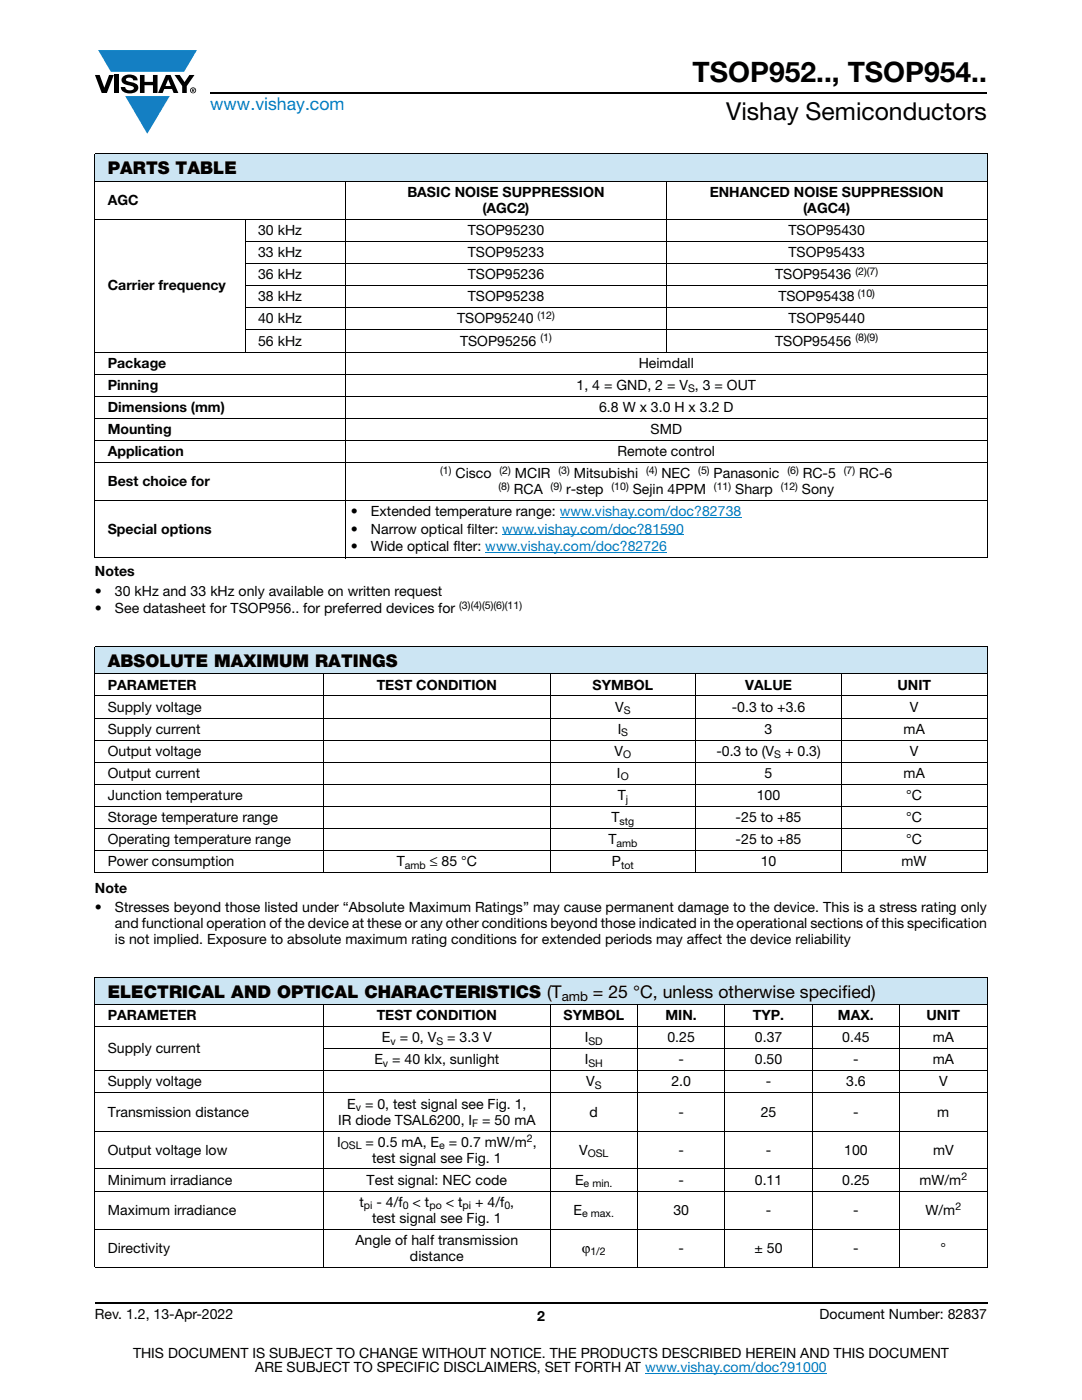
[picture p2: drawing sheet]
<svg xmlns="http://www.w3.org/2000/svg" width="216mm" height="279mm" viewBox="0 0 216 279" stroke-linecap="round" stroke-linejoin="round" font-family="sans-serif">
<defs><g id="words">
<text font-size="5.6" x="138.2" y="16.4">TSOP952.., TSOP954..</text>
<text font-size="4.9" x="144.9" y="24">Vishay Semiconductors</text>
<text font-size="3.5" fill="#007ec4" x="42" y="21.9">www.vishay.com</text>
<g font-size="3.5">
<text x="21.5" y="34.8">PARTS TABLE</text>
<text x="21.5" y="133.1">ABSOLUTE MAXIMUM RATINGS</text>
<text x="21.5" y="199.1">ELECTRICAL AND OPTICAL CHARACTERISTICS (T</text>
<text x="118.3" y="199.1">= 25 °C, unless otherwise specified)</text>
</g>
<g font-size="2.8">
<text x="21.5" y="40.9">AGC</text>
<text x="81.3" y="39.3">BASIC NOISE SUPPRESSION</text>
<text x="141.6" y="39.3">ENHANCED NOISE SUPPRESSION</text>
<text x="51.5" y="46.9">30 kHz</text>
<text x="93.3" y="46.9">TSOP95230</text>
<text x="96.2" y="42.5">(AGC2)</text>
<text x="157.3" y="46.9">TSOP95430</text>
<text x="160.3" y="42.5">(AGC4)</text>
<text x="51.5" y="51.3">33 kHz</text>
<text x="93.3" y="51.3">TSOP95233</text>
<text x="157.3" y="51.3">TSOP95433</text>
<text x="21.5" y="57.9">Carrier frequency</text>
<text x="51.5" y="55.7">36 kHz</text>
<text x="93.3" y="55.7">TSOP95236</text>
<text x="154.7" y="55.7">TSOP95436</text>
<text x="51.5" y="60.1">38 kHz</text>
<text x="51.5" y="64.5">40 kHz</text>
<text x="91.2" y="64.5">TSOP95240</text>
<text x="93.3" y="60.1">TSOP95238</text>
<text x="155.3" y="60.1">TSOP95438</text>
<text x="157.3" y="64.5">TSOP95440</text>
<text x="51.5" y="69">56 kHz</text>
<text x="91.8" y="69">TSOP95256</text>
<text x="154.7" y="69">TSOP95456</text>
<text x="21.5" y="73.4">Package</text>
<text x="21.5" y="77.8">Pinning</text>
<text x="115" y="77.8">1, 4 = GND, 2 = V , 3 = OUT</text>
<text x="127.4" y="73.4">Heimdall</text>
<text x="21.5" y="82.2">Dimensions (mm)</text>
<text x="119.5" y="82.2">6.8 W x 3.0 H x 3.2 D</text>
<text x="21.5" y="86.6">Mounting</text>
<text x="129.8" y="86.6">SMD</text>
<text x="21.5" y="91">Application</text>
<text x="90.9" y="95.4">Cisco</text>
<text x="102.7" y="95.4">MCIR</text>
<text x="114.5" y="95.4">Mitsubishi</text>
<text x="123.2" y="91">Remote control</text>
<text x="132" y="95.4">NEC</text>
<text x="142.4" y="95.4">Panasonic</text>
<text x="160.2" y="95.4">RC-5</text>
<text x="171.5" y="95.4">RC-6</text>
<text x="21.5" y="97">Best choice for</text>
<text x="102.5" y="98.6">RCA</text>
<text x="112.9" y="98.6">r-step</text>
<text x="126.3" y="98.6">Sejin 4PPM</text>
<text x="146.7" y="98.6">Sharp</text>
<text x="160" y="98.6">Sony</text>
<text x="21.5" y="106.5">Special options</text>
<text x="70" y="106.5">•</text>
<text x="70" y="103">•</text>
<text x="74" y="106.5">Narrow optical filter: www.vishay.com/doc?81590</text>
<text x="74" y="103">Extended temperature range: www.vishay.com/doc?82738</text>
<text x="70" y="110">•</text>
<text x="74" y="110">Wide optical flter: www.vishay.com/doc?82726</text>
<text x="18.9" y="115">Notes</text>
<text x="18.9" y="118.9">•</text>
<text x="22.9" y="118.9">30 kHz and 33 kHz only available on written request</text>
<text x="18.9" y="122.4">•</text>
<text x="22.9" y="122.4">See datasheet for TSOP956.. for preferred devices for</text>
<text x="21.5" y="137.6">PARAMETER</text>
<text x="75.2" y="137.6">TEST CONDITION</text>
<text x="118.2" y="137.6">SYMBOL</text>
<text x="148.7" y="137.6">VALUE</text>
<text x="179.1" y="137.6">UNIT</text>
<text x="21.5" y="142">Supply voltage</text>
<text x="122.8" y="142">V</text>
<text x="146" y="142">-0.3 to +3.6</text>
<text x="181.6" y="142">V</text>
<text x="21.5" y="146.4">Supply current</text>
<text x="123.3" y="146.4">I</text>
<text x="152.6" y="146.4">3</text>
<text x="180.3" y="146.4">mA</text>
<text x="21.5" y="155.2">Output current</text>
<text x="21.5" y="150.8">Output voltage</text>
<text x="122.6" y="150.8">V</text>
<text x="123.1" y="155.2">I</text>
<text x="142.9" y="150.8">-0.3 to (V</text>
<text x="152.6" y="155.2">5</text>
<text x="156.7" y="150.8">+ 0.3)</text>
<text x="180.3" y="155.2">mA</text>
<text x="181.6" y="150.8">V</text>
<text x="21.5" y="159.7">Junction temperature</text>
<text x="123.3" y="159.7">T</text>
<text x="151" y="159.7">100</text>
<text x="180.8" y="159.7">°C</text>
<text x="21.5" y="164.1">Storage temperature range</text>
<text x="122" y="164.1">T</text>
<text x="146.8" y="164.1">-25 to +85</text>
<text x="180.8" y="164.1">°C</text>
<text x="21.5" y="168.5">Operating temperature range</text>
<text x="21.5" y="172.9">Power consumption</text>
<text x="79.2" y="172.9">T</text>
<text x="85.8" y="172.9">≤ 85 °C</text>
<text x="121.4" y="168.5">T</text>
<text x="122.1" y="172.9">P</text>
<text x="146.8" y="168.5">-25 to +85</text>
<text x="151.8" y="172.9">10</text>
<text x="179.9" y="172.9">mW</text>
<text x="180.8" y="168.5">°C</text>
<text x="18.9" y="178.2">Note</text>
<text x="18.9" y="182.1">•</text>
<text x="22.9" y="185.2">and functional operation of the device at these or any other conditions beyond those indicated in the operational sections of this specification</text>
<text x="22.9" y="182.1">Stresses beyond those listed under “Absolute Maximum Ratings” may cause permanent damage to the device. This is a stress rating only</text>
<text x="22.9" y="188.4">is not implied. Exposure to absolute maximum rating conditions for extended periods may affect the device reliability</text>
<text x="21.5" y="203.6">PARAMETER</text>
<text x="75.2" y="203.6">TEST CONDITION</text>
<text x="112.4" y="203.6">SYMBOL</text>
<text x="132.8" y="203.6">MIN.</text>
<text x="150.2" y="203.6">TYP.</text>
<text x="167.2" y="203.6">MAX.</text>
<text x="184.9" y="203.6">UNIT</text>
<text x="76.2" y="208">E = 0, V</text>
<text x="89.2" y="208">= 3.3 V</text>
<text x="116.7" y="208">I</text>
<text x="133.2" y="208">0.25</text>
<text x="150.6" y="208">0.37</text>
<text x="168.1" y="208">0.45</text>
<text x="186.1" y="208">mA</text>
<text x="21.5" y="210.2">Supply current</text>
<text x="74.7" y="212.4">E = 40 klx, sunlight</text>
<text x="116.7" y="212.4">I</text>
<text x="135.4" y="212.4">-</text>
<text x="150.6" y="212.4">0.50</text>
<text x="170.2" y="212.4">-</text>
<text x="186.1" y="212.4">mA</text>
<text x="21.5" y="216.8">Supply voltage</text>
<text x="69.3" y="221.3">E = 0, test signal see Fig. 1,</text>
<text x="117" y="216.8">V</text>
<text x="134" y="216.8">2.0</text>
<text x="152.8" y="216.8">-</text>
<text x="168.8" y="216.8">3.6</text>
<text x="187.4" y="216.8">V</text>
<text x="21.5" y="222.8">Transmission distance</text>
<text x="67.5" y="224.4">IR diode TSAL6200, I</text>
<text x="96.2" y="224.4">= 50 mA</text>
<text x="117.6" y="222.8">d</text>
<text x="135.4" y="222.8">-</text>
<text x="151.8" y="222.8">25</text>
<text x="170.2" y="222.8">-</text>
<text x="187" y="222.8">m</text>
<text x="21.5" y="230.4">Output voltage low</text>
<text x="67.3" y="228.8">I</text>
<text x="72.9" y="228.8">= 0.5 mA, E = 0.7 mW/m ,</text>
<text x="74.2" y="232">test signal see Fig. 1</text>
<text x="115.5" y="230.4">V</text>
<text x="135.4" y="230.4">-</text>
<text x="152.8" y="230.4">-</text>
<text x="168.4" y="230.4">100</text>
<text x="186.2" y="230.4">mV</text>
<text x="21.5" y="236.4">Minimum irradiance</text>
<text x="73.2" y="236.4">Test signal: NEC code</text>
<text x="114.7" y="236.4">E</text>
<text x="135.4" y="236.4">-</text>
<text x="150.6" y="236.4">0.11</text>
<text x="168.1" y="236.4">0.25</text>
<text x="183.5" y="236.4">mW/m</text>
<text x="21.5" y="242.4">Maximum irradiance</text>
<text x="71.8" y="240.8">t</text>
<text x="74.2" y="244">test signal see Fig. 1</text>
<text x="75.1" y="240.8">- 4/f &lt; t</text>
<text x="88.9" y="240.8">&lt; t</text>
<text x="94.8" y="240.8">+ 4/f ,</text>
<text x="114.4" y="242.4">E</text>
<text x="134.4" y="242.4">30</text>
<text x="152.8" y="242.4">-</text>
<text x="170.2" y="242.4">-</text>
<text x="184.7" y="242.4">W/m</text>
<text x="21.5" y="250">Directivity</text>
<text x="70.9" y="248.4">Angle of half transmission</text>
<text x="81.8" y="251.6">distance</text>
<text x="116.1" y="250">ϕ</text>
<text x="135.4" y="250">-</text>
<text x="150.6" y="250">± 50</text>
<text x="170.2" y="250">-</text>
<text x="187.7" y="250">°</text>
<text x="18.9" y="263.3">Rev. 1.2, 13-Apr-2022</text>
<text x="107.2" y="263.6">2</text>
<text x="163.6" y="263.3">Document Number: 82837</text>
<text x="26.5" y="271">THIS DOCUMENT IS SUBJECT TO CHANGE WITHOUT NOTICE. THE PRODUCTS DESCRIBED HEREIN AND THIS DOCUMENT</text>
<text x="50.9" y="273.8">ARE SUBJECT TO SPECIFIC DISCLAIMERS, SET FORTH AT www.vishay.com/doc?91000</text>
</g>
<text font-size="2.6" x="112.1" y="199.7">amb</text>
<g font-size="2.1">
<text x="170.7" y="54.9">(2)(7)</text>
<text x="171.2" y="59.3">(10)</text>
<text x="107.3" y="63.7">(12)</text>
<text x="107.8" y="68.1">(1)</text>
<text x="170.7" y="68.1">(8)(9)</text>
<text x="137.3" y="78.3">S</text>
<text x="87.8" y="94.6">(1)</text>
<text x="99.7" y="94.6">(2)</text>
<text x="111.4" y="94.6">(3)</text>
<text x="128.9" y="94.6">(4)</text>
<text x="139.3" y="94.6">(5)</text>
<text x="157.1" y="94.6">(6)</text>
<text x="168.4" y="94.6">(7)</text>
<text x="99.5" y="97.7">(8)</text>
<text x="109.9" y="97.7">(9)</text>
<text x="122" y="97.7">(10)</text>
<text x="142.5" y="97.7">(11)</text>
<text x="155.8" y="97.7">(12)</text>
<text x="91.7" y="121.6">(3)(4)(5)(6)(11)</text>
<text x="124.5" y="142.5">S</text>
<text x="124" y="146.9">S</text>
<text x="123.9" y="155.7">O</text>
<text x="124.4" y="151.3">O</text>
<text x="154.5" y="151.3">S</text>
<text x="124.9" y="160.2">j</text>
<text x="123.6" y="164.6">stg</text>
<text x="80.8" y="173.4">amb</text>
<text x="123" y="169">amb</text>
<text x="123.9" y="173.4">tot</text>
<text x="77.9" y="208.5">v</text>
<text x="87.1" y="208.5">S</text>
<text x="117.4" y="208.5">SD</text>
<text x="76.4" y="212.9">v</text>
<text x="117.4" y="212.9">SH</text>
<text x="71" y="221.8">v</text>
<text x="118.7" y="217.3">S</text>
<text x="94.2" y="224.9">F</text>
<text x="105.1" y="228">2</text>
<text x="68" y="229.3">OSL</text>
<text x="87.7" y="229.3">e</text>
<text x="117.3" y="230.9">OSL</text>
<text x="116.5" y="236.9">e min.</text>
<text x="191.8" y="235.6">2</text>
<text x="72.6" y="241.3">pi</text>
<text x="80.4" y="241.3">0</text>
<text x="85.7" y="241.3">po</text>
<text x="92.3" y="241.3">pi</text>
<text x="100.6" y="241.3">0</text>
<text x="116.2" y="242.9">e max.</text>
<text x="190.6" y="241.6">2</text>
<text x="117.8" y="250.5">1/2</text>
</g>
</g></defs>
<g fill="#147fc3">
<path d="M19.6 10h19.7l-2.6 4.3h-1.1h-13.5z"/>
<path d="M25 19.2h8.9l-4.5 7.5z"/>
</g>
<g fill="#000">
<path d="M18.9 15h1l.9 2.5 1-2.5h.9l-1.4 3.6h-1zM22.9 15h.9v3.6h-.9zM24.6 15.3a2.1 2.1 0 0 1 2.8 .3l.1 .4h-.9a.79 .79 0 0 0-.7-.5 .79 .79 0 0 0-.8 .4l.3 .3 1 .2a1.08 1.08 0 0 1 1.2 1 1.08 1.08 0 0 1-1.1 1.2 1.73 1.73 0 0 1-2.4-1.2h.9a.96 .96 0 0 0 .8 .6 .96 .96 0 0 0 .9-.4 1.31 1.31 0 0 0-1.2-.6 1.03 1.03 0 0 1-1.1-.6 1.03 1.03 0 0 1 .2-1.1zM27.9 15h.9v1.3h1.7v-1.3h.9v3.6h-.9v-1.6h-1.7v1.6h-.9zM34.8 15h1.1l.9 1.4 1-1.4h1l-1.5 2.2v1.4h-.9v-1.4z"/>
<path d="M33.6 15.9l.5 1.3h-1.1zM33.1 15l-1.6 3.6h1l.3-.8h1.5l.3 .8h1l-1.6-3.6z"/>
<path d="M38.4 17.8h.2v.2h-.2zM38.3 17.7v.7h.1v-.3l.4 .3-.2-.3 .2-.2-.1-.2z"/>
<path d="M38.1 18a.46 .46 0 0 1 .9 0 .46 .46 0 0 1-.9 0zM37.9 18a.6 .6 0 0 0 1.2 0 .6 .6 0 0 0-1.2 0z"/>
</g>
<path d="M42 18.6h155M18.9 260h178.1" fill="none" stroke="#000" stroke-width=".36"/>
<path d="M128.7 274h36.3" fill="none" stroke="#007ec4" stroke-width=".2"/>
<path d="M18.9 30.7h178.1v5.5h-178.1z" fill="#cce5f3"/>
<path d="M96.8 110.3h36.3M100.2 106.8h36.3M111.7 103.2h36.2" fill="none" stroke="#007ec4" stroke-width=".2"/>
<g fill="#cce5f3">
<path d="M18.9 129h178.1v5.5h-178.1z"/>
<path d="M18.9 195h178.1v5.5h-178.1z"/>
</g>
<g fill="none" stroke="#000" stroke-width=".2">
<path d="M18.9 30.7h178.1M18.9 36.2h178.1M18.9 30.8v80.5M68.9 36.1v75.3M132.9 36.1v34.2M197 30.8v80.5M18.9 43.8h178.1M48.9 48.2h148.1M48.9 52.6h148.1M48.9 57h148.1M48.9 43.7v26.6M18.9 70.3h178.1"/>
<path d="M18.9 74.7h178.1M18.9 79.1h178.1M48.9 61.4h148.1M48.9 65.8h148.1M18.9 83.5h178.1M18.9 87.9h178.1M18.9 92.3h178.1M18.9 99.9h178.1M18.9 111.3h178.1M18.9 129h178.1M18.9 134.5h178.1M18.9 138.9h178.1"/>
<path d="M18.9 129.1v45M64.6 134.4v39.9M109.8 134.4v39.9M138.8 134.4v39.9M167.9 134.4v39.9M197 129.1v45M18.9 143.3h178.1M18.9 147.7h178.1M18.9 152.1h178.1M18.9 156.5h178.1M18.9 161h178.1M18.9 165.4h178.1"/>
<path d="M18.9 169.8h178.1M18.9 174.2h178.1M18.9 195h178.1M18.9 195.1v57.7M197 195.1v57.7M18.9 200.5h178.1M18.9 204.9h178.1M18.9 213.7h178.1M18.9 218.1h178.1M64.5 209.3h132.5M64.6 200.4v52.6M109.8 200.4v52.6"/>
<path d="M127.2 200.4v52.6M144.7 200.4v52.6M162.1 200.4v52.6M179.5 200.4v52.6M18.9 225.7h178.1M18.9 233.3h178.1M18.9 237.7h178.1M18.9 245.3h178.1M18.9 252.9h178.1"/>
</g>
<use href="#words"/>
</svg>
